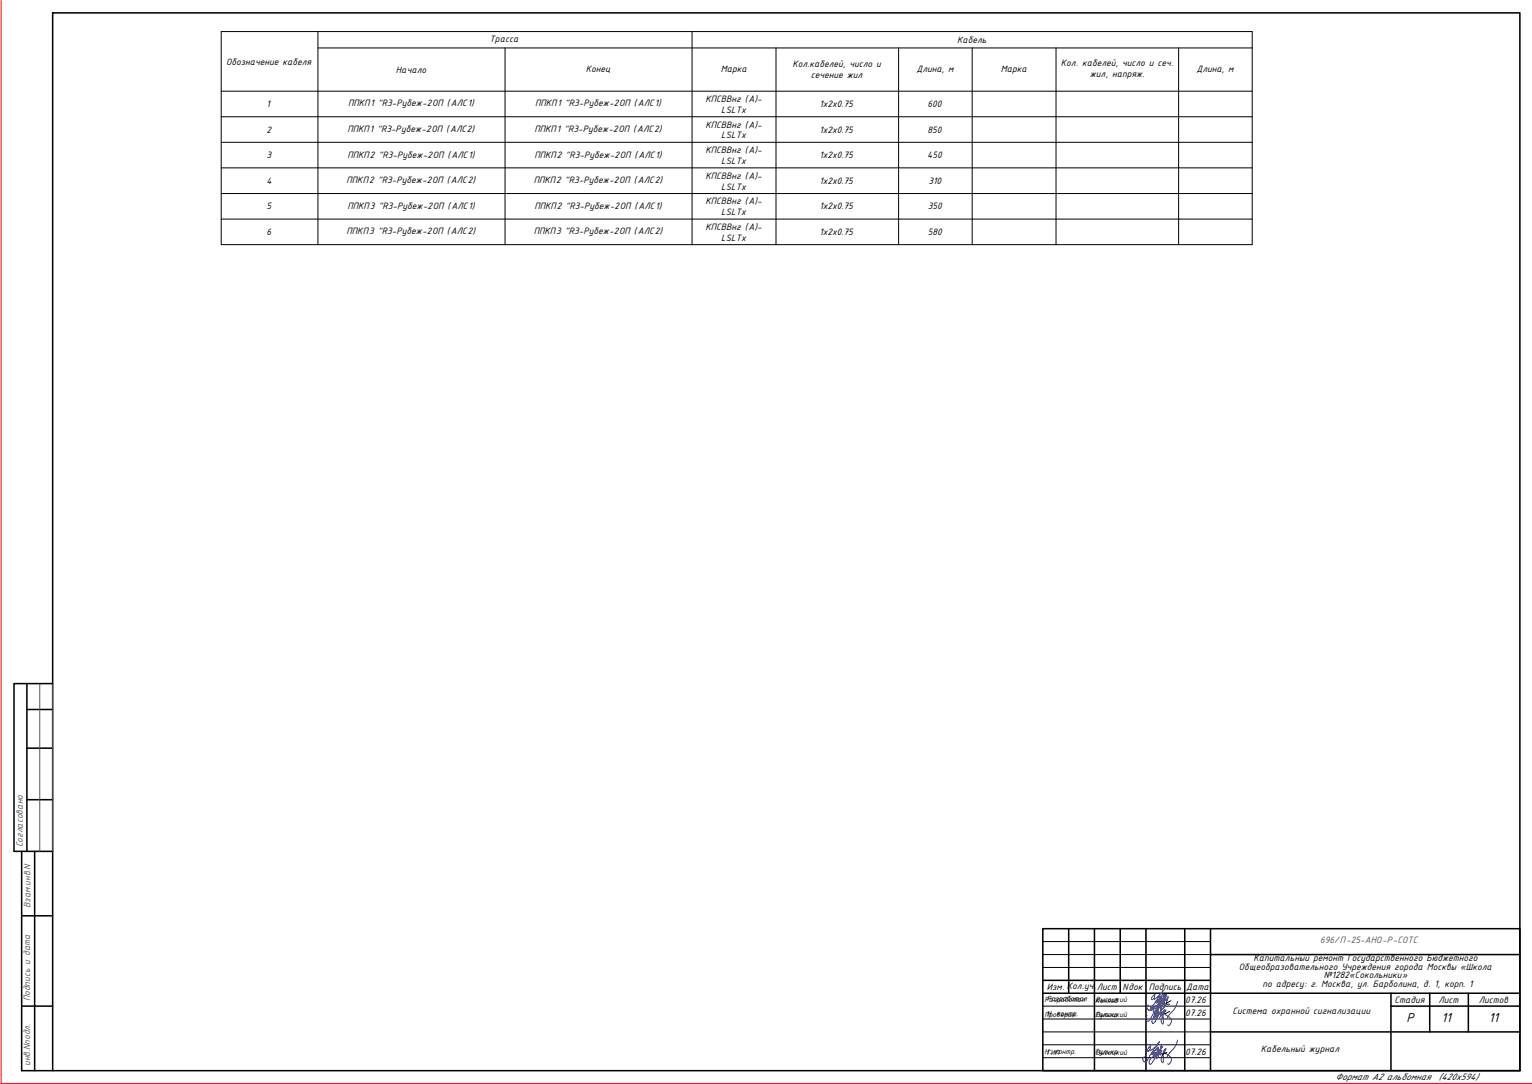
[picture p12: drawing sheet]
<svg xmlns="http://www.w3.org/2000/svg" width="594mm" height="420mm" viewBox="0 0 594 420" stroke-linecap="round" stroke-linejoin="round" font-family="sans-serif">
<defs><g id="words">
<g font-size="5.4">
<text x="545.4" y="395.9">Р</text>
<text x="558.9" y="395.9">11</text>
<text x="577.4" y="395.9">11</text>
</g>
<g font-size="4">
<text x="517.7" y="418.7">Формат А2 альбомная</text>
<text x="557.8" y="418.7">(420х594)</text>
</g>
<g font-size="3.9">
<text x="189.9" y="16.3">Трасса</text>
<text x="371.2" y="16.7">Кабель</text>
<text x="87.7" y="25.1">Обозначение кабеля</text>
<text x="153.6" y="28.2">Начало</text>
<text x="227.2" y="28">Конец</text>
<text x="279.5" y="27.8">Марка</text>
<text x="307.3" y="26.1">Кол.кабелей, число и</text>
<text x="355.4" y="27.9">Длина, м</text>
<text x="388.1" y="27.8">Марка</text>
<text x="411.4" y="25.7">Кол. кабелей, число и сеч.</text>
<text x="422.6" y="29.9">жил, напряж.</text>
<text x="463.9" y="27.9">Длина, м</text>
<text x="314.4" y="30.3">сечение жил</text>
<text x="103.3" y="41.5">1</text>
<text x="135" y="41.3">ППКП1 &quot;R3-Рубеж-2ОП (АЛС1)</text>
<text x="207.5" y="41.3">ППКП1 &quot;R3-Рубеж-2ОП (АЛС1)</text>
<text x="273.6" y="39.6">КПСВВнг (А)-</text>
<text x="317.7" y="41.5">1x2x0.75</text>
<text x="359.7" y="41.5">600</text>
<text x="279.6" y="43.7">LSLTx</text>
<text x="103.3" y="51.5">2</text>
<text x="134.7" y="51.2">ППКП1 &quot;R3-Рубеж-2ОП (АЛС2)</text>
<text x="207.2" y="51.2">ППКП1 &quot;R3-Рубеж-2ОП (АЛС2)</text>
<text x="273.6" y="49.5">КПСВВнг (А)-</text>
<text x="279.6" y="53.7">LSLTx</text>
<text x="317.7" y="51.4">1x2x0.75</text>
<text x="359.7" y="51.5">850</text>
<text x="273.6" y="59.4">КПСВВнг (А)-</text>
<text x="103.3" y="61.4">3</text>
<text x="134.7" y="61.1">ППКП2 &quot;R3-Рубеж-2ОП (АЛС1)</text>
<text x="207.2" y="61.1">ППКП2 &quot;R3-Рубеж-2ОП (АЛС1)</text>
<text x="279.6" y="63.6">LSLTx</text>
<text x="317.7" y="61.3">1x2x0.75</text>
<text x="359.6" y="61.4">450</text>
<text x="103.3" y="71.3">4</text>
<text x="134.4" y="71">ППКП2 &quot;R3-Рубеж-2ОП (АЛС2)</text>
<text x="207" y="71">ППКП2 &quot;R3-Рубеж-2ОП (АЛС2)</text>
<text x="273.6" y="69.3">КПСВВнг (А)-</text>
<text x="317.7" y="71.3">1x2x0.75</text>
<text x="360" y="71.3">310</text>
<text x="279.6" y="73.5">LSLTx</text>
<text x="103.3" y="81.2">5</text>
<text x="134.7" y="80.9">ППКП3 &quot;R3-Рубеж-2ОП (АЛС1)</text>
<text x="207.2" y="80.9">ППКП2 &quot;R3-Рубеж-2ОП (АЛС1)</text>
<text x="273.6" y="79.2">КПСВВнг (А)-</text>
<text x="279.6" y="83.4">LSLTx</text>
<text x="317.7" y="81.2">1x2x0.75</text>
<text x="359.8" y="81.2">350</text>
<text x="273.6" y="89.2">КПСВВнг (А)-</text>
<text x="103.3" y="91.1">6</text>
<text x="134.4" y="90.9">ППКП3 &quot;R3-Рубеж-2ОП (АЛС2)</text>
<text x="207" y="90.9">ППКП3 &quot;R3-Рубеж-2ОП (АЛС2)</text>
<text x="279.6" y="93.3">LSLTx</text>
<text x="317.7" y="91.1">1x2x0.75</text>
<text x="359.8" y="91.1">580</text>
<text x="480.5" y="375.8">Общеобразовательного Учреждения города Москвы «Школа</text>
<text x="486.1" y="372.5">Капитальный ремонт Государственного Бюджетного</text>
<text x="405.9" y="383.7">Изм. Кол.уч.</text>
<text x="425.3" y="383.7">Лист</text>
<text x="435.2" y="383.7">Nдок</text>
<text x="445.5" y="383.7">Подпись</text>
<text x="459.9" y="383.5">Дата</text>
<text x="489.6" y="382.5">по адресу: г. Москва, ул. Барболина, д. 1, корп. 1</text>
<text x="513.4" y="379.2">№1282«Сокольники»</text>
<text x="459.6" y="388.9">07.26</text>
<text x="540.8" y="388.7">Стадия</text>
<text x="557.8" y="388.7">Лист</text>
<text x="573.5" y="388.7">Листов</text>
<text x="459.6" y="393.9">07.26</text>
<text x="477.9" y="393.1">Система охранной сигнализации</text>
<text x="489" y="407.8">Кабельный журнал</text>
<text x="459.6" y="408.9">07.26</text>
</g>
<g font-size="3.9" fill="#545454">
<text x="8.9" y="328.4" transform="rotate(-90 8.9 328.4)">Согласовано</text>
<text x="11.8" y="352" transform="rotate(-90 11.8 352)">Взам.инв.N</text>
<text x="512" y="365.4">696/П-25-АНО-Р-СОТС</text>
<text x="11.7" y="388.2" transform="rotate(-90 11.7 388.2)">Подпись и дата</text>
<text x="11.7" y="413.2" transform="rotate(-90 11.7 413.2)">инв.Nподл.</text>
</g>
<g font-size="3.1">
<text x="405.1" y="388.5">Разработал</text>
<text x="405.9" y="388.1">Разработал</text>
<text x="424.7" y="388.8">Коняев</text>
<text x="425" y="388.3">Высоцкий</text>
<text x="405.1" y="394.2">Проверил.</text>
<text x="405.9" y="393.9">Н. контр.</text>
<text x="424.7" y="394.3">Гулько</text>
<text x="425" y="394">Высоцкий</text>
<text x="405.1" y="408.4">НГИП</text>
<text x="407" y="408.4">. контр.</text>
<text x="424.7" y="408.6">Гулько</text>
<text x="425" y="408.9">Высоцкий</text>
</g>
</g></defs>
<g fill="none" stroke="#000" stroke-width=".59">
<path d="M20.4 5h569v410h-569zM10.4 275h10M10.4 265v65M20.4 265h-15v65h15M10.4 290h10M10.4 310h10M8.4 330v85h12M13.4 330v85M8.4 355h12M404.4 360h185v55h-185zM414.4 360v25M424.4 360v55"/>
<path d="M434.4 360v25M444.4 360v55M459.4 360v55M469.4 360v55M404.4 380h65M469.4 370h120M8.4 390h12M404.4 385h185M469.3 400h120.1M539.4 390h50M539.4 384.9v30.1M554.4 385v15"/>
<path d="M569.4 385v15"/>
</g>
<path d="M.4 .2v419.8h593.7" fill="none" stroke="#f00" stroke-width=".39"/>
<path d="M539.4 415h50" fill="none" stroke="#545454" stroke-width=".39"/>
<path d="M15.4 265v65M20.4 265v65" fill="none" stroke="#545454" stroke-width=".39"/>
<path d="M404.4 370h65M404.4 375h65M404.4 365h65M404.4 400h65M404.4 395h65M404.4 390h65M404.4 405h65M404.4 410h65" fill="none" stroke="#000" stroke-width=".39"/>
<!-- layer: PDF _Layer 2 -->
<path d="M452 389.4l.9-3.2-.7 2.5-.4 .5-.3-.5-.3 .7a2.64 2.64 0 0 1 1.1-4l-1.4 3.8-1.3-1.1a.96 .96 0 0 0 1.1 .1 .96 .96 0 0 0 .4-1.1l.1-1.8a1.65 1.65 0 0 0-1 2v.3l.4-1.5-.7 3.7M453.2 389.4l.2-.2-4 .6" fill="none" stroke="#293189" stroke-width=".39"/>
<!-- layer: PDF _PDF _Layer 2 -->
<path d="M448.3 392.1l.8-1.3-.2 3.3M449 392.9l-.6 .5M449.2 391.2l-.7 3.1a.56 .56 0 0 1-.7 .5 .56 .56 0 0 1-.4-.8l.7-1.1-.4 2.3M449.6 393.1l.8-2.4-.1-.4-.3 1.3 .1 2.4 .3-.8 .3 .2 .3-.3v.9a3.9 3.9 0 0 1-.1 3 2.26 2.26 0 0 1-.2-3.1l1.5-2.4a1 1 0 0 0-.9 1 1 1 0 0 0 .9 .9l.7 .5a1.87 1.87 0 0 1 1.4 1.8 1.87 1.87 0 0 1-1.4 1.8l-.1-.2M456.7 388.2l-.3 .9a10.8 10.8 0 0 1-3.3 4.6l-.5 .9M448.3 407.1l.8-1.3-.2 3.3M449 407.9l-.6 .5M449.2 406.2l-.8 3.4a.63 .63 0 0 1-.9 0 .63 .63 0 0 1 0-.9l.6-.8-.4 2.3M449.6 408.1l.8-2.4-.2-.4-.1 3.7 .3-.8 .3 .2 .3-.3v.8a3.7 3.7 0 0 1-.1 3 2.26 2.26 0 0 1-.2-3l1.5-2.3a.93 .93 0 0 0-1 .9 .93 .93 0 0 0 1 .9l.7 .5a1.87 1.87 0 0 1 1.4 1.7 1.87 1.87 0 0 1-1.4 1.9l-.1-.2M456.7 403.1l-.3 1a7.8 7.8 0 0 1-2.7 3.9l-1.1 1.6" fill="none" stroke="#293189" stroke-width=".39"/>
<g fill="none" stroke="#000" stroke-width=".39">
<path d="M85.8 12.2h399.8v82.6h-399.8zM123.3 18.6h362.3M123.3 12.2v82.6M195.8 18.6v76.2M268.4 12.2v82.6M300.9 18.6v76.2M348.5 18.6v76.2M377 18.6v76.2M409.5 18.6v76.2M457 18.6v76.2M85.8 35.3h399.8M85.8 45.3h399.8"/>
<path d="M85.8 55.2h399.8M85.8 65.1h399.8M85.8 75h399.8M85.8 84.9h399.8"/>
</g>
<!-- layer: PDF _Layer 2 -->
<path d="M446.7 391.1l-.5 .5a1.76 1.76 0 0 1 1.2-2.2l-.3 2.1 2-1.6 1.6-2-5.1 7.7a1.05 1.05 0 0 1-1.3-.6 1.05 1.05 0 0 1 .6-1.3M447.3 387l-.5 .5-.3-.4 1-1.5 .4-.3-.3 2.1 2-1.7 1.7-1.9-5.2 7.7a1.04 1.04 0 0 1-1.2-.7 1.04 1.04 0 0 1 .5-1.2M447.9 391.9l-.3 1 2.1-2.5-1.6 2.5 1.2-.9-.5 1.2 3.2-3.5-1.1 1.1-3.3 5.5a.66 .66 0 0 1-.9 0 .66 .66 0 0 1 .1-1l.7-1.1 3.4-1.9 .8-1-2.1 3.2M448.4 387.8l-.3 .9 2.2-2.5-1.7 2.6 1.2-.9-.4 1.1 3.1-3.4-1 1.1-3.3 5.4a.65 .65 0 0 1-1 0 .65 .65 0 0 1 .2-.9l.7-1.2 3.3-1.8 .8-1.1-2 3.3M445.6 407l-.5 .5a1.76 1.76 0 0 1 1.1-2.2l-.2 2.1 2-1.6 1.6-2-1.7 2.3-3.4 5.5a1.07 1.07 0 0 1-1.2-.7 1.07 1.07 0 0 1 .5-1.3M446.8 407.8l-.3 .9 2.1-2.5-1.6 2.6 1.2-.9-.5 1.2 3.2-3.5-1.1 1.1-3.3 5.5a.65 .65 0 0 1-.9 0 .65 .65 0 0 1 .1-1 2.8 2.8 0 0 1 1.7-1.8l2.4-1.2 .8-1-2.1 3.2" fill="none" stroke="#00f" stroke-width=".39"/>
<path d="M453.6 392l-1.8 .9M454.1 387.9l-1.8 .9M452.5 407.9l-1.8 .9" fill="none" stroke="#000" stroke-width=".39"/>
<use href="#words"/>
</svg>
